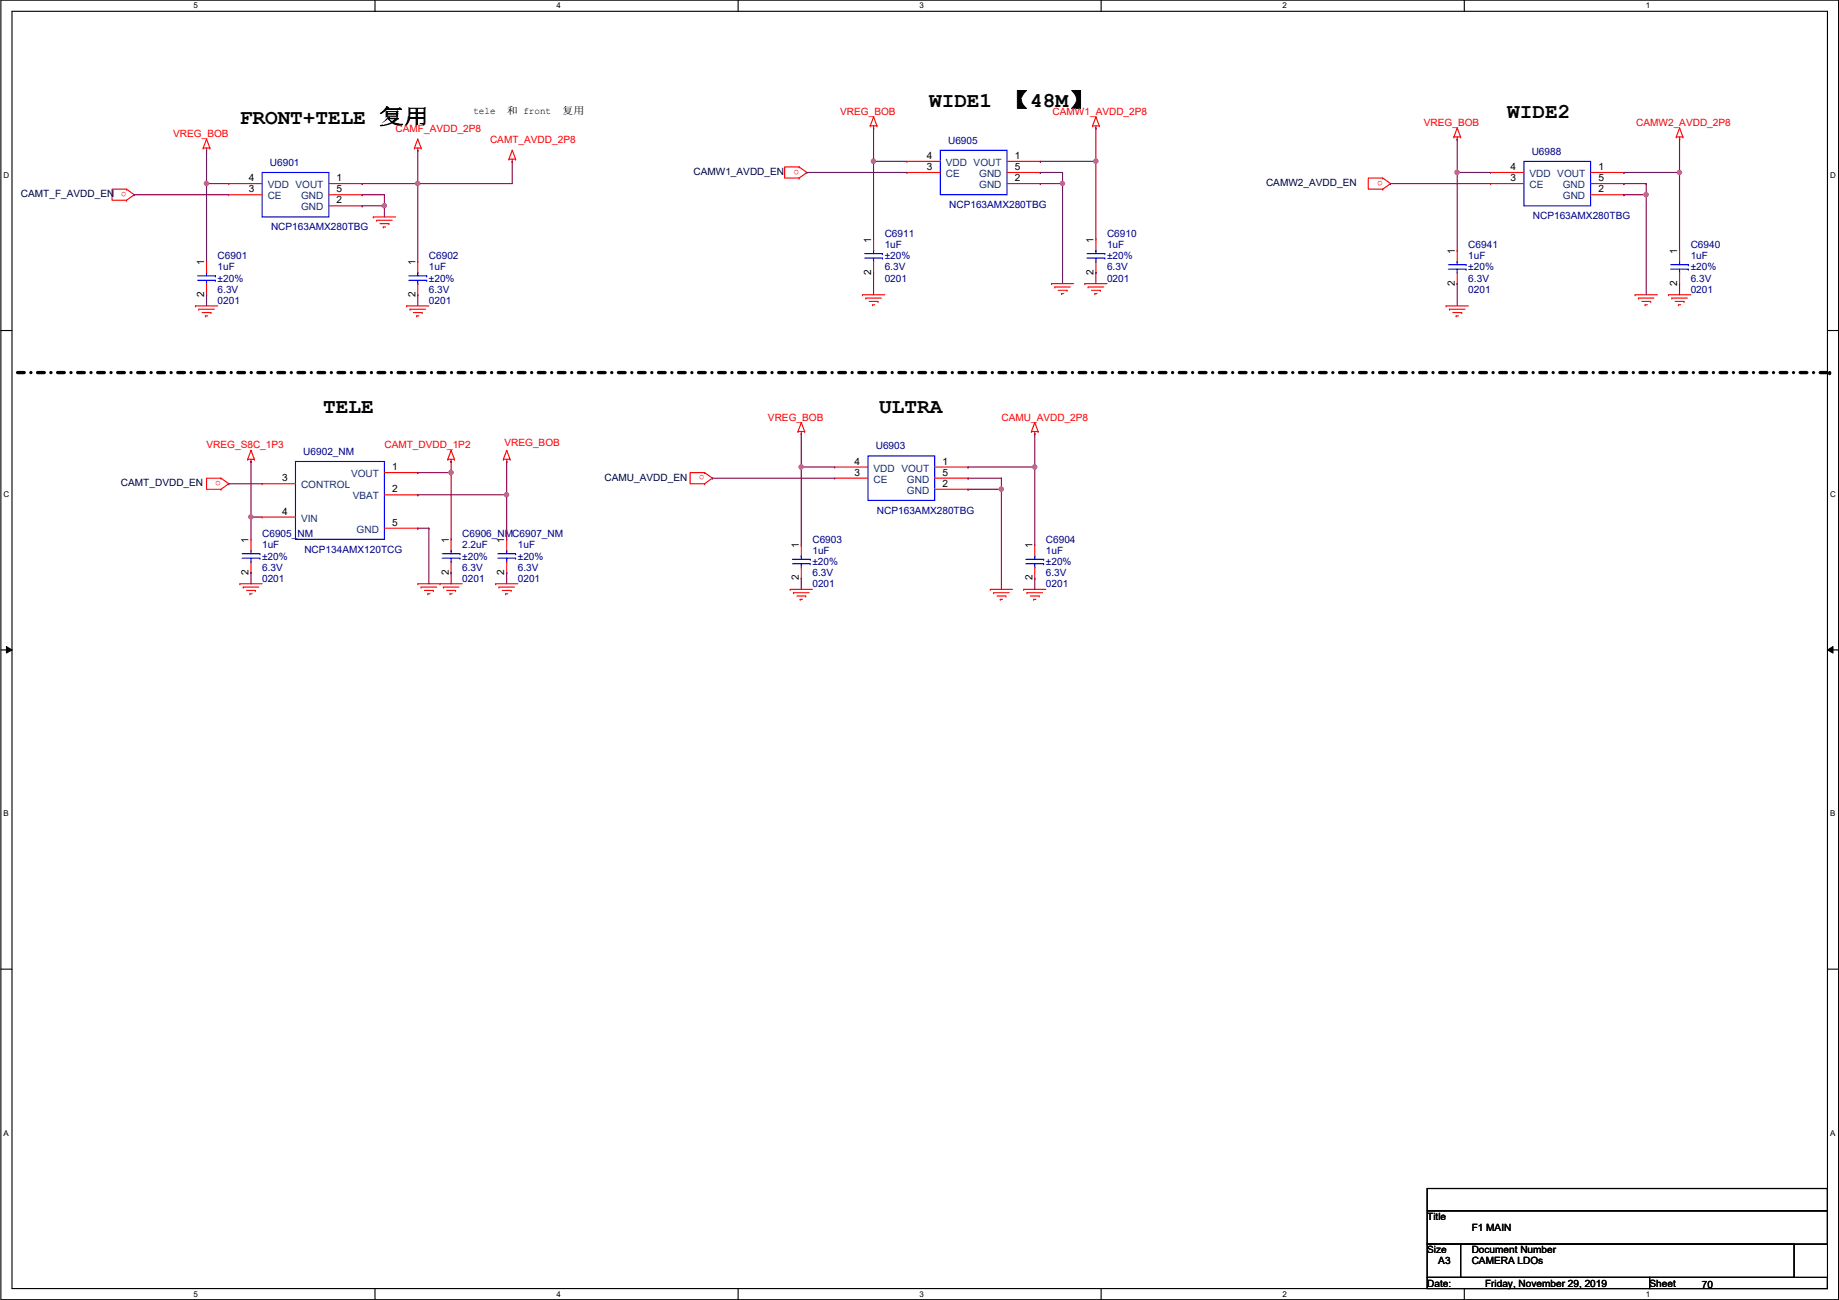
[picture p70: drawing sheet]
<svg xmlns="http://www.w3.org/2000/svg" width="420mm" height="297mm" viewBox="0 0 420 297" stroke-linecap="round" stroke-linejoin="round" font-family="sans-serif">
<defs><g id="words">
<g font-size="4.8">
<text x="54.8" y="28.2">FRONT+TELE 复复</text>
<text x="212.3" y="24.4">WIDE1 【48M】</text>
<text x="344.4" y="27">WIDE2</text>
<text x="73.9" y="94.3">TELE</text>
<text x="200.9" y="94.3">ULTRA</text>
</g>
<g font-size="2.3">
<text x="108.1" y="26">tele</text>
<text x="115.8" y="26">和 front</text>
<text x="128.5" y="26">复复</text>
<text x="56.8" y="41.4">4</text>
<text x="76.9" y="41.4">1</text>
<text x="211.8" y="36.3">4</text>
<text x="211.8" y="38.9">3</text>
<text x="231.8" y="38.9">5</text>
<text x="231.8" y="41.4">2</text>
<text x="231.8" y="36.3">1</text>
<text x="345.1" y="38.9">4</text>
<text x="345.1" y="41.4">3</text>
<text x="365.2" y="41.4">5</text>
<text x="365.2" y="38.9">1</text>
<text x="56.8" y="43.9">3</text>
<text x="76.9" y="43.9">5</text>
<text x="76.9" y="46.5">2</text>
<text x="365.2" y="43.9">2</text>
<text x="199" y="55.4" transform="rotate(-90 199 55.4)">1</text>
<text x="249.8" y="55.4" transform="rotate(-90 249.8 55.4)">1</text>
<text x="332.4" y="58" transform="rotate(-90 332.4 58)">1</text>
<text x="383.2" y="58" transform="rotate(-90 383.2 58)">1</text>
<text x="46.6" y="60.5" transform="rotate(-90 46.6 60.5)">1</text>
<text x="94.9" y="60.5" transform="rotate(-90 94.9 60.5)">1</text>
<text x="199" y="62.8" transform="rotate(-90 199 62.8)">2</text>
<text x="249.8" y="62.8" transform="rotate(-90 249.8 62.8)">2</text>
<text x="332.4" y="65.3" transform="rotate(-90 332.4 65.3)">2</text>
<text x="383.2" y="65.3" transform="rotate(-90 383.2 65.3)">2</text>
<text x="46.6" y="67.9" transform="rotate(-90 46.6 67.9)">2</text>
<text x="94.9" y="67.9" transform="rotate(-90 94.9 67.9)">2</text>
<text x="89.6" y="107.4">1</text>
<text x="195.3" y="106.2">4</text>
<text x="215.3" y="106.2">1</text>
<text x="64.5" y="110">3</text>
<text x="89.6" y="112.5">2</text>
<text x="195.3" y="108.7">3</text>
<text x="215.3" y="108.7">5</text>
<text x="215.3" y="111.2">2</text>
<text x="64.5" y="117.6">4</text>
<text x="56.8" y="124" transform="rotate(-90 56.8 124)">1</text>
<text x="89.6" y="120.1">5</text>
<text x="102.5" y="124" transform="rotate(-90 102.5 124)">1</text>
<text x="115.2" y="124" transform="rotate(-90 115.2 124)">1</text>
<text x="182.5" y="125.3" transform="rotate(-90 182.5 125.3)">1</text>
<text x="235.9" y="125.3" transform="rotate(-90 235.9 125.3)">1</text>
<text x="56.8" y="131.4" transform="rotate(-90 56.8 131.4)">2</text>
<text x="102.5" y="131.4" transform="rotate(-90 102.5 131.4)">2</text>
<text x="115.2" y="131.4" transform="rotate(-90 115.2 131.4)">2</text>
<text x="182.5" y="132.6" transform="rotate(-90 182.5 132.6)">2</text>
<text x="235.9" y="132.6" transform="rotate(-90 235.9 132.6)">2</text>
<text x="326.1" y="278.7">Title</text>
<text x="336.2" y="281.3">F1 MAIN</text>
<text x="326.1" y="286.3">Size</text>
<text x="336.2" y="286.3">Document Number</text>
<text x="326.1" y="294">Date:</text>
<text x="328.6" y="288.9">A3</text>
<text x="336.2" y="288.9">CAMERA LDOs</text>
<text x="339.3" y="294">Friday, November 29, 2019</text>
<text x="376.9" y="294">Sheet</text>
<text x="388.8" y="294.2">70</text>
</g>
<g font-size="2.3" fill="#f00">
<text x="192" y="26.2">VREG_BOB</text>
<text x="240.5" y="26.2">CAMW1_AVDD_2P8</text>
<text x="325.3" y="28.8">VREG_BOB</text>
<text x="373.8" y="28.8">CAMW2_AVDD_2P8</text>
<text x="39.6" y="31.3">VREG_BOB</text>
<text x="90.4" y="30.1">CAMF_AVDD_2P8</text>
<text x="112" y="32.6">CAMT_AVDD_2P8</text>
<text x="182.6" y="38.8" transform="rotate(180 182.6 38.8)">o</text>
<text x="315.9" y="41.3" transform="rotate(180 315.9 41.3)">o</text>
<text x="28.9" y="43.9" transform="rotate(180 28.9 43.9)">o</text>
<text x="115.3" y="101.9">VREG_BOB</text>
<text x="175.5" y="96.1">VREG_BOB</text>
<text x="228.8" y="96.1">CAMU_AVDD_2P8</text>
<text x="47.2" y="102.4">VREG_S8C_1P3</text>
<text x="87.8" y="102.4">CAMT_DVDD_1P2</text>
<text x="50.5" y="109.9" transform="rotate(180 50.5 109.9)">o</text>
<text x="161" y="108.6" transform="rotate(180 161 108.6)">o</text>
</g>
<g font-size="2.3" fill="#000080">
<text x="216.6" y="32.9">U6905</text>
<text x="350" y="35.4">U6988</text>
<text x="61.7" y="37.9">U6901</text>
<text x="216.9" y="47.6">NCP163AMX280TBG</text>
<text x="61.9" y="52.7">NCP163AMX280TBG</text>
<text x="350.2" y="50.1">NCP163AMX280TBG</text>
<text x="49.7" y="59.3">C6901</text>
<text x="98" y="59.3">C6902</text>
<text x="202.1" y="54.2">C6911</text>
<text x="202.1" y="56.7">1uF</text>
<text x="202.1" y="59.3">±20%</text>
<text x="252.9" y="54.2">C6910</text>
<text x="252.9" y="56.7">1uF</text>
<text x="252.9" y="59.3">±20%</text>
<text x="335.5" y="56.7">C6941</text>
<text x="335.5" y="59.3">1uF</text>
<text x="386.3" y="56.7">C6940</text>
<text x="386.3" y="59.3">1uF</text>
<text x="49.7" y="61.8">1uF</text>
<text x="49.7" y="64.3">±20%</text>
<text x="98" y="61.8">1uF</text>
<text x="98" y="64.3">±20%</text>
<text x="202.1" y="64.3">0201</text>
<text x="202.1" y="61.8">6.3V</text>
<text x="252.9" y="64.3">0201</text>
<text x="252.9" y="61.8">6.3V</text>
<text x="335.5" y="64.3">6.3V</text>
<text x="335.5" y="61.8">±20%</text>
<text x="386.3" y="64.3">6.3V</text>
<text x="386.3" y="61.8">±20%</text>
<text x="49.7" y="69.4">0201</text>
<text x="49.7" y="66.9">6.3V</text>
<text x="98" y="69.4">0201</text>
<text x="98" y="66.9">6.3V</text>
<text x="335.5" y="66.9">0201</text>
<text x="386.3" y="66.9">0201</text>
<text x="69.3" y="104">U6902_NM</text>
<text x="200.1" y="102.7">U6903</text>
<text x="200.3" y="117.4">NCP163AMX280TBG</text>
<text x="59.9" y="122.8">C6905_NM</text>
<text x="59.9" y="125.3">1uF</text>
<text x="105.6" y="122.8">C6906_NMC6907_NM</text>
<text x="105.6" y="125.3">2.2uF</text>
<text x="118.3" y="125.3">1uF</text>
<text x="185.6" y="124">C6903</text>
<text x="239" y="124">C6904</text>
<text x="59.9" y="130.4">6.3V</text>
<text x="59.9" y="127.8">±20%</text>
<text x="69.5" y="126.3">NCP134AMX120TCG</text>
<text x="105.6" y="130.4">6.3V</text>
<text x="105.6" y="127.8">±20%</text>
<text x="118.3" y="130.4">6.3V</text>
<text x="118.3" y="127.8">±20%</text>
<text x="185.6" y="126.6">1uF</text>
<text x="185.6" y="131.7">6.3V</text>
<text x="185.6" y="129.1">±20%</text>
<text x="239" y="126.6">1uF</text>
<text x="239" y="131.7">6.3V</text>
<text x="239" y="129.1">±20%</text>
<text x="59.9" y="132.9">0201</text>
<text x="105.6" y="132.9">0201</text>
<text x="118.3" y="132.9">0201</text>
<text x="185.6" y="134.2">0201</text>
<text x="239" y="134.2">0201</text>
</g>
<g font-size="2.3" fill="#000040">
<text x="158.4" y="40">CAMW1_AVDD_EN</text>
<text x="4.8" y="45">CAMT_F_AVDD_EN</text>
<text x="289.2" y="42.5">CAMW2_AVDD_EN</text>
<text x="27.6" y="111.1">CAMT_DVDD_EN</text>
<text x="138.1" y="109.8">CAMU_AVDD_EN</text>
</g>
<g font-size="2.3" fill="#004080">
<text x="216.1" y="37.9">VDD VOUT</text>
<text x="216.1" y="40.5">CE</text>
<text x="223.7" y="40.5">GND</text>
<text x="349.4" y="40.5">VDD VOUT</text>
<text x="61.2" y="43">VDD VOUT</text>
<text x="61.2" y="45.5">CE</text>
<text x="68.8" y="45.5">GND</text>
<text x="223.7" y="43">GND</text>
<text x="349.4" y="43">CE</text>
<text x="357.1" y="43">GND</text>
<text x="357.1" y="45.5">GND</text>
<text x="68.8" y="48.1">GND</text>
<text x="199.6" y="107.8">VDD VOUT</text>
<text x="68.8" y="111.6">CONTROL</text>
<text x="80.2" y="109">VOUT</text>
<text x="199.6" y="110.3">CE</text>
<text x="207.2" y="110.3">GND</text>
<text x="207.2" y="112.9">GND</text>
<text x="68.8" y="119.2">VIN</text>
<text x="80.6" y="114.1">VBAT</text>
<text x="81.5" y="121.7">GND</text>
</g>
<g font-size="1.8">
<text x="44.2" y="1.9">5</text>
<text x="127.1" y="1.9">4</text>
<text x="210.1" y="1.9">3</text>
<text x="293" y="1.9">2</text>
<text x="376" y="1.9">1</text>
<text x=".8" y="40.6">D</text>
<text x="418.2" y="40.6">D</text>
<text x=".8" y="113.6">C</text>
<text x="418.2" y="113.6">C</text>
<text x=".8" y="186.6">B</text>
<text x="418.2" y="186.6">B</text>
<text x=".8" y="259.5">A</text>
<text x="418.2" y="259.5">A</text>
<text x="44.2" y="296.3">5</text>
<text x="127.1" y="296.3">4</text>
<text x="210.1" y="296.3">3</text>
<text x="293" y="296.3">2</text>
<text x="376" y="296.3">1</text>
</g>
</g></defs>
<path d="M.2 0h419.9v297h-419.9zM2.7 2.6h414.8v291.8h-414.8z" fill="none" stroke="#000" stroke-width=".25"/>
<g fill="#fff">
<path d="M44.2 .3h1v2h-1z"/>
<path d="M44.2 294.7h1v2h-1z"/>
</g>
<path d="M85.7 0v2.6M85.7 294.4v2.6" fill="none" stroke="#000" stroke-width=".25"/>
<g fill="#fff">
<path d="M127.1 .3h1v2h-1z"/>
<path d="M127.1 294.7h1v2h-1z"/>
</g>
<path d="M168.6 0v2.6M168.6 294.4v2.6" fill="none" stroke="#000" stroke-width=".25"/>
<g fill="#fff">
<path d="M210.1 .3h1v2h-1z"/>
<path d="M210.1 294.7h1v2h-1z"/>
</g>
<path d="M251.6 0v2.6M251.6 294.4v2.6" fill="none" stroke="#000" stroke-width=".25"/>
<g fill="#fff">
<path d="M293 .3h1v2h-1z"/>
<path d="M293 294.7h1v2h-1z"/>
</g>
<path d="M334.5 0v2.6M334.5 294.4v2.6" fill="none" stroke="#000" stroke-width=".25"/>
<g fill="#fff">
<path d="M376 .3h1v2h-1z"/>
<path d="M376 294.7h1v2h-1z"/>
<path d="M.8 39h1.3v2h-1.3z"/>
<path d="M418.2 39h1.2v2h-1.2z"/>
<path d="M.8 112h1.3v2h-1.3z"/>
<path d="M418.2 112h1.2v2h-1.2z"/>
</g>
<path d="M.2 75.5h2.5M417.5 75.5h2.6" fill="none" stroke="#000" stroke-width=".25"/>
<g fill="#fff">
<path d="M.8 185h1.2v1.9h-1.2z"/>
<path d="M418.2 185h1.1v1.9h-1.1z"/>
</g>
<path d="M.2 148.5h2.5M417.5 148.5h2.6" fill="none" stroke="#000" stroke-width=".25"/>
<path d="M1.5 147.7l1.2 .8-1.2 .7zM417.5 148.5l1.3-.8v1.5z" fill="#000"/>
<path d="M1.5 147.7l1.2 .8-1.2 .7zM417.5 148.5l1.3-.8v1.5z" fill="none" stroke="#000" stroke-width=".23"/>
<g fill="#fff">
<path d="M.8 257.9h1.2v2h-1.2z"/>
<path d="M418.2 257.9h1.1v2h-1.1z"/>
</g>
<path d="M.2 221.4h2.5M417.5 221.4h2.6M326.1 271.6h91.4v5h-91.4zM326.1 276.6h91.4v7.7h-91.4zM326.1 284.3h7.6v7.6h-7.6zM326.1 291.9h50.8v2.5h-50.8zM333.7 284.3h76.2v7.6h-76.2zM376.9 291.9h40.6v2.5h-40.6z" fill="none" stroke="#000" stroke-width=".25"/>
<path d="M4 85.1h414" fill="none" stroke="#000" stroke-width=".76" stroke-dasharray="1.5 1.5 0 1.5"/>
<circle cx="418" cy="85.1" r=".38" fill="#000" stroke-dasharray="1.5 1.5 0 1.5"/>
<g fill="none" stroke="#f00" stroke-width=".25">
<path d="M46.4 33.8h.1M46.4 33.8h1.6M47.2 34.3h.1M47.2 31.8h.1M47.2 33.8v.5M47.2 31.8l-.8 2M47.2 31.8l.8 2M48 33.8h.1M94.7 33.8h.1M94.7 33.8h1.5M95.4 34.3h.1M95.4 31.8h.1"/>
<path d="M95.4 33.8v.5M95.4 31.8l-.7 2M95.4 31.8l.8 2M96.2 33.8h.1M116.3 36.4h.1M116.3 36.4h1.5M117 36.9h.1M117 34.3h.1M117 36.4v.5M117 34.3l-.7 2.1M117 34.3l.8 2.1M117.8 36.4h.1"/>
<path d="M182.6 38.1h.1M182.6 38.1h-3.3v2.6h3.3M182.6 38.1l1.7 1.3-1.7 1.3M198.8 28.7h.1M198.8 28.7h1.6M199.6 29.3h.1M199.6 26.7h.1M199.6 28.7v.6M199.6 26.7l-.8 2M199.6 26.7l.8 2M200.4 28.7h.1M207.2 36.9h.1"/>
<path d="M207.2 36.9h7.6M207.2 39.4h.1M207.2 39.4h7.6M230.1 39.4h7.6M230.1 36.9h7.6M237.7 39.4h.1M237.7 36.9h.1M249.6 28.7h.1M249.6 28.7h1.6M250.4 29.3h.1M250.4 26.7h.1M250.4 28.7v.6"/>
<path d="M250.4 26.7l.8 2M250.4 26.7l-.8 2M251.2 28.7h.1M332.2 31.3h.1M332.2 31.3h1.5M332.9 31.8h.1M332.9 29.3h.1M332.9 31.3v.5M332.9 29.3l-.7 2M332.9 29.3l.8 2M333.7 31.3h.1M340.6 39.4h.1"/>
<path d="M340.6 39.4h7.6M363.4 39.4h7.6M371 39.4h.1M383 31.3h.1M383 31.3h1.5M383.7 31.8h.1M383.7 29.3h.1M383.7 31.3v.5M383.7 29.3l.8 2M383.7 29.3l-.7 2M384.5 31.3h.1M28.9 45.8h.1"/>
<path d="M28.9 43.2h.1M28.9 43.2h-3.3v2.6h3.3M28.9 43.2l1.8 1.3-1.8 1.3M47.2 59.7h.1M47.2 59.7v2.6M52.3 42h.1M52.3 42h7.6M52.3 44.5h.1M52.3 44.5h7.6M75.1 44.5h7.6M75.1 47h7.6M75.1 42h7.6"/>
<path d="M82.7 44.5h.1M82.7 47h.1M82.7 42h.1M85.3 49.6h.1M85.3 49.6h5.1M86.1 50.3h.1M86.1 50.3h3.5M86.8 51.1h2M87.6 51.9h.1M87.6 51.9h.5M88.8 51.1h.1M95.4 59.7h.1"/>
<path d="M95.4 59.7v2.6M182.6 40.7h.1M199.6 59.7v2.6M199.6 54.7h.1M199.6 54.7v2.5M230.1 42h7.6M237.7 42h.1M250.4 59.7v2.6M250.4 54.7h.1M250.4 54.7v2.5M315.9 43.2h.1M315.9 40.7h.1"/>
<path d="M315.9 40.7h-3.3v2.5h3.3M315.9 40.7l1.8 1.3-1.8 1.2M332.9 57.2h.1M332.9 57.2v2.5M340.6 42h.1M340.6 42h7.6M363.4 42h7.6M363.4 44.5h7.6M371 42h.1M371 44.5h.1M383.7 57.2h.1M383.7 57.2v2.5"/>
<path d="M44.6 69.9h.1M44.6 69.9h5.1M45.4 70.7h.1M45.4 70.7h3.6M46.2 71.4h2M46.9 72.2h.1M46.9 72.2h.5M47.2 67.3h.1M47.2 64.8v2.5M48.2 71.4h.1M92.9 69.9h.1M92.9 69.9h5.1"/>
<path d="M93.7 70.7h.1M93.7 70.7h3.5M94.4 71.4h2.1M95.2 72.2h.1M95.2 72.2h.5M95.4 67.3h.1M95.4 64.8v2.5M96.5 71.4h.1M197 67.4h.1M197 67.4h5.1M197.8 68.1h.1M197.8 68.1h3.6"/>
<path d="M198.6 68.9h2M199.3 69.6h.1M199.3 69.6h.5M199.6 62.3h.1M200.6 68.9h.1M240.2 64.8h.1M240.2 64.8h5.1M241 65.6h.1M241 65.6h3.5M241.8 66.3h2M242.5 67.1h.1M242.5 67.1h.5"/>
<path d="M243.8 66.3h.1M247.8 64.8h.1M247.8 64.8h5.1M248.6 65.6h.1M248.6 65.6h3.6M249.4 66.3h2M250.1 67.1h.1M250.1 67.1h.5M250.4 62.3h.1M251.4 66.3h.1M330.4 69.9h.1M330.4 69.9h5.1"/>
<path d="M331.2 70.7h.1M331.2 70.7h3.5M331.9 71.4h2.1M332.7 72.2h.1M332.7 72.2h.5M332.9 64.8h.1M332.9 62.3v2.5M334 71.4h.1M373.6 67.4h.1M373.6 67.4h5.1M374.3 68.1h.1M374.3 68.1h3.6"/>
<path d="M375.1 68.9h2M375.9 69.6h.1M375.9 69.6h.5M377.1 68.9h.1M381.2 67.4h.1M381.2 67.4h5.1M382 68.1h.1M382 68.1h3.5M382.7 68.9h2.1M383.5 69.6h.1M383.5 69.6h.5M383.7 64.8h.1"/>
<path d="M383.7 62.3v2.5M384.8 68.9h.1M182.3 98.6h.1M182.3 98.6h1.5M183.1 99.1h.1M183.1 96.6h.1M183.1 98.6v.5M183.1 96.6l-.8 2M183.1 96.6l.7 2M183.8 98.6h.1M235.7 98.6h.1M235.7 98.6h1.5"/>
<path d="M236.4 99.1h.1M236.4 96.6h.1M236.4 98.6v.5M236.4 96.6l-.7 2M236.4 96.6l.8 2M237.2 98.6h.1M50.5 111.8h.1M50.5 109.3h.1M50.5 109.3h-3.3v2.5h3.3M50.5 109.3l1.8 1.2-1.8 1.3M56.6 104.9h.1M56.6 104.9h1.5"/>
<path d="M57.3 105.5h.1M57.3 102.9h.1M57.3 104.9v.6M57.3 102.9l-.7 2M57.3 102.9l.8 2M58.1 104.9h.1M59.9 118.1h.1M59.9 118.1h7.6M59.9 110.5h.1M59.9 110.5h7.6M87.8 113.1h7.6M87.8 108h7.6"/>
<path d="M95.4 113.1h.1M95.4 108h.1M102.3 104.9h.1M102.3 104.9h1.5M103.1 105.5h.1M103.1 102.9h.1M103.1 104.9v.6M103.1 102.9l-.8 2M103.1 102.9l.7 2M103.8 104.9h.1M115 104.9h.1M115 104.9h1.5"/>
<path d="M115.8 105.5h.1M115.8 102.9h.1M115.8 104.9v.6M115.8 102.9l.7 2M115.8 102.9l-.8 2M116.5 104.9h.1M161 110.5h.1M161 108h.1M161 108h-3.3v2.5h3.3M161 108l1.8 1.3-1.8 1.2M190.7 106.7h.1M190.7 106.7h7.6"/>
<path d="M190.7 109.3h.1M190.7 109.3h7.6M213.6 109.3h7.6M213.6 111.8h7.6M213.6 106.7h7.6M221.2 109.3h.1M221.2 111.8h.1M221.2 106.7h.1M54.8 133.4h.1M54.8 133.4h5.1M55.6 134.2h.1M55.6 134.2h3.5"/>
<path d="M56.3 134.9h2.1M57.1 135.7h.1M57.1 135.7h.5M57.3 130.8h.1M57.3 128.3v2.5M57.3 123.2h.1M57.3 123.2v2.6M58.4 134.9h.1M87.8 120.7h7.6M95.4 120.7h.1M95.4 133.4h.1M95.4 133.4h10.2"/>
<path d="M96.2 134.2h.1M96.2 134.2h3.6M97 134.9h2M97.7 135.7h.1M97.7 135.7h.5M99 134.9h.1M100.5 133.4h.1M101.3 134.2h.1M101.3 134.2h3.5M102.1 134.9h2M102.8 135.7h.1M102.8 135.7h.5"/>
<path d="M103.1 130.8h.1M103.1 128.3v2.5M103.1 123.2h.1M103.1 123.2v2.6M104.1 134.9h.1M113.2 133.4h.1M113.2 133.4h5.1M114 134.2h.1M114 134.2h3.5M114.8 134.9h2M115.5 135.7h.1M115.5 135.7h.5"/>
<path d="M115.8 130.8h.1M115.8 128.3v2.5M115.8 123.2h.1M115.8 123.2v2.6M116.8 134.9h.1M180.5 134.7h.1M180.5 134.7h5.1M181.3 135.4h.1M181.3 135.4h3.6M182.1 136.2h2M182.8 136.9h.1M182.8 136.9h.5"/>
<path d="M183.1 132.1h.1M183.1 129.6v2.5M183.1 124.5h.1M183.1 124.5v2.5M184.1 136.2h.1M226.3 134.7h.1M226.3 134.7h5M227 135.4h.1M227 135.4h3.6M227.8 136.2h2M228.5 136.9h.1M228.5 136.9h.6"/>
<path d="M229.8 136.2h.1M233.9 134.7h.1M233.9 134.7h5.1M234.6 135.4h.1M234.6 135.4h3.6M235.4 136.2h2M236.2 136.9h.1M236.2 136.9h.5M236.4 132.1h.1M236.4 129.6v2.5M236.4 124.5h.1M236.4 124.5v2.5"/>
<path d="M237.4 136.2h.1"/>
</g>
<g fill="none" stroke="#00f" stroke-width=".25">
<path d="M59.9 39.4h15.2v10.2h-15.2zM214.8 34.3h15.3v10.2h-15.3zM348.2 36.9h15.2v10.1h-15.2zM197.6 58h4M197.6 59h4M199.6 57.2h.1M199.6 59.7h.1M199.6 57.2v.8M199.6 59v.7M201.6 58h.1M201.6 59h.1M248.4 58h4"/>
<path d="M248.4 59h4M250.4 57.2h.1M250.4 59.7h.1M250.4 57.2v.8M250.4 59v.7M252.4 58h.1M252.4 59h.1M332.9 59.7h.1M332.9 59.7v.8M383.7 59.7h.1M383.7 59.7v.8M45.2 63h4"/>
<path d="M45.2 64h4M47.2 62.3h.1M47.2 64.8h.1M47.2 62.3v.7M47.2 64v.8M49.2 63h.1M49.2 64h.1M93.4 63h4.1M93.4 64h4.1M95.4 62.3h.1M95.4 64.8h.1M95.4 62.3v.7"/>
<path d="M95.4 64v.8M97.5 63h.1M97.5 64h.1M330.9 60.5h4.1M330.9 61.5h4.1M332.9 62.3h.1M332.9 61.5v.8M335 60.5h.1M335 61.5h.1M381.7 60.5h4.1M381.7 61.5h4.1M383.7 62.3h.1"/>
<path d="M383.7 61.5v.8M385.8 60.5h.1M385.8 61.5h.1M67.5 105.4h20.3v17.8h-20.3zM198.3 104.2h15.3v10.1h-15.3zM55.3 126.5h4.1M55.3 127.5h4.1M57.3 125.8h.1M57.3 128.3h.1M57.3 125.8v.7M57.3 127.5v.8M59.4 126.5h.1"/>
<path d="M59.4 127.5h.1M101 126.5h4.1M101 127.5h4.1M103.1 125.8h.1M103.1 128.3h.1M103.1 125.8v.7M103.1 127.5v.8M105.1 126.5h.1M105.1 127.5h.1M113.7 126.5h4.1M113.7 127.5h4.1M115.8 125.8h.1"/>
<path d="M115.8 128.3h.1M115.8 125.8v.7M115.8 127.5v.8M117.8 126.5h.1M117.8 127.5h.1M181 127.8h4.1M181 128.8h4.1M183.1 127h.1M183.1 129.6h.1M183.1 127v.8M183.1 128.8v.8M185.1 127.8h.1"/>
<path d="M185.1 128.8h.1M234.4 127.8h4M234.4 128.8h4M236.4 127h.1M236.4 129.6h.1M236.4 127v.8M236.4 128.8v.8M238.4 127.8h.1M238.4 128.8h.1"/>
</g>
<path d="M47.2 34.3h.1M47.2 34.3v7.7M199.6 29.3h.1M199.6 29.3v7.6M250.4 29.3h.1M250.4 29.3v7.6M332.9 31.8h.1M332.9 31.8v7.6M383.7 31.8h.1M383.7 31.8v7.6" fill="none" stroke="#800040" stroke-width=".25"/>
<circle cx="47.2" cy="41.9" r=".49" fill="#f0f"/>
<circle cx="47.2" cy="41.9" r=".49" fill="none" stroke="#f0f" stroke-width=".25"/>
<path d="M95.4 34.3h.1M95.4 34.3v7.7M117 36.9h.1M117 36.9v5.1M199.6 36.9h.1M199.6 36.9h7.6M199.6 36.9v17.8" fill="none" stroke="#800040" stroke-width=".25"/>
<circle cx="199.6" cy="36.8" r=".49" fill="#f0f"/>
<circle cx="199.6" cy="36.8" r=".49" fill="none" stroke="#f0f" stroke-width=".25"/>
<path d="M237.7 36.9h.1M237.7 36.9h12.7M250.4 36.9h.1M250.4 36.9v17.8" fill="none" stroke="#800040" stroke-width=".25"/>
<circle cx="250.4" cy="36.8" r=".49" fill="#f0f"/>
<circle cx="250.4" cy="36.8" r=".49" fill="none" stroke="#f0f" stroke-width=".25"/>
<path d="M184.3 39.4h.1M184.3 39.4h22.9M237.7 39.4h.1M237.7 39.4h5.1M242.8 39.4h.1M242.8 39.4v2.6" fill="none" stroke="#800040" stroke-width=".25"/>
<circle cx="242.7" cy="41.9" r=".49" fill="#f0f"/>
<circle cx="242.7" cy="41.9" r=".49" fill="none" stroke="#f0f" stroke-width=".25"/>
<path d="M332.9 39.4h.1M332.9 39.4h7.6M332.9 39.4v17.8" fill="none" stroke="#800040" stroke-width=".25"/>
<circle cx="332.9" cy="39.4" r=".49" fill="#f0f"/>
<circle cx="332.9" cy="39.4" r=".49" fill="none" stroke="#f0f" stroke-width=".25"/>
<path d="M371 39.4h.1M371 39.4h12.7M383.7 39.4h.1M383.7 39.4v17.8" fill="none" stroke="#800040" stroke-width=".25"/>
<circle cx="383.7" cy="39.4" r=".49" fill="#f0f"/>
<circle cx="383.7" cy="39.4" r=".49" fill="none" stroke="#f0f" stroke-width=".25"/>
<path d="M47.2 42h.1M47.2 42v17.7M47.2 42h5.1M82.7 42h.1M82.7 42h34.3M95.4 42h.1" fill="none" stroke="#800040" stroke-width=".25"/>
<circle cx="95.4" cy="41.9" r=".49" fill="#f0f"/>
<circle cx="95.4" cy="41.9" r=".49" fill="none" stroke="#f0f" stroke-width=".25"/>
<g fill="none" stroke="#800040" stroke-width=".25">
<path d="M30.7 44.5h.1M30.7 44.5h21.6M82.7 44.5h.1M82.7 44.5h5.1M87.8 44.5h.1M87.8 44.5v2.5M95.4 42h.1M95.4 42v17.7M237.7 42h.1M237.7 42h5.1M242.8 42h.1M242.8 42v22.8"/>
<path d="M317.7 42h.1M317.7 42h22.8M371 42h.1M371 42h5.1M376.1 42h.1M376.1 42v2.5"/>
</g>
<circle cx="87.8" cy="47" r=".49" fill="#f0f"/>
<circle cx="87.8" cy="47" r=".49" fill="none" stroke="#f0f" stroke-width=".25"/>
<path d="M371 44.5h.1M371 44.5h5.1M376.1 44.5h.1M376.1 44.5v22.8" fill="none" stroke="#800040" stroke-width=".25"/>
<circle cx="376.1" cy="44.5" r=".49" fill="#f0f"/>
<circle cx="376.1" cy="44.5" r=".49" fill="none" stroke="#f0f" stroke-width=".25"/>
<g fill="none" stroke="#800040" stroke-width=".25">
<path d="M82.7 47h.1M82.7 47h5.1M87.8 47h.1M87.8 47v2.6M47.2 67.3h.1M47.2 67.3v2.6M95.4 67.3h.1M95.4 67.3v2.6M199.6 62.3h.1M199.6 62.3v5M250.4 62.3h.1M250.4 62.3v2.5"/>
<path d="M332.9 64.8h.1M332.9 64.8v5.1M383.7 64.8h.1M383.7 64.8v2.5M183.1 99.1h.1M183.1 99.1v7.6M236.4 99.1h.1M236.4 99.1v7.6M57.3 105.4h.1M57.3 105.4v12.7"/>
</g>
<circle cx="57.3" cy="118.1" r=".49" fill="#f0f"/>
<circle cx="57.3" cy="118.1" r=".49" fill="none" stroke="#f0f" stroke-width=".25"/>
<path d="M103.1 105.4h.1M103.1 105.4v2.6M115.8 105.4h.1M115.8 105.4v7.7M183.1 106.7h.1M183.1 106.7v17.8" fill="none" stroke="#800040" stroke-width=".25"/>
<circle cx="183.1" cy="106.7" r=".49" fill="#f0f"/>
<circle cx="183.1" cy="106.7" r=".49" fill="none" stroke="#f0f" stroke-width=".25"/>
<path d="M183.1 106.7h.1M183.1 106.7h7.6M221.2 106.7h.1M221.2 106.7h15.2M236.4 106.7h.1M236.4 106.7v17.8" fill="none" stroke="#800040" stroke-width=".25"/>
<circle cx="236.4" cy="106.7" r=".49" fill="#f0f"/>
<circle cx="236.4" cy="106.7" r=".49" fill="none" stroke="#f0f" stroke-width=".25"/>
<path d="M95.4 108h.1M95.4 108h7.7M103.1 108h.1M103.1 108v15.2" fill="none" stroke="#800040" stroke-width=".25"/>
<circle cx="103" cy="108" r=".49" fill="#f0f"/>
<circle cx="103" cy="108" r=".49" fill="none" stroke="#f0f" stroke-width=".25"/>
<path d="M52.3 110.5h.1M52.3 110.5h7.6M162.8 109.3h.1M162.8 109.3h27.9M221.2 109.3h.1M221.2 111.8h.1M221.2 109.3h7.6M221.2 111.8h7.6M228.8 109.3h.1M228.8 111.8h.1M228.8 109.3v25.4" fill="none" stroke="#800040" stroke-width=".25"/>
<circle cx="228.8" cy="111.8" r=".49" fill="#f0f"/>
<circle cx="228.8" cy="111.8" r=".49" fill="none" stroke="#f0f" stroke-width=".25"/>
<path d="M95.4 113.1h.1M95.4 113.1h20.4" fill="none" stroke="#800040" stroke-width=".25"/>
<circle cx="115.7" cy="113" r=".49" fill="#f0f"/>
<circle cx="115.7" cy="113" r=".49" fill="none" stroke="#f0f" stroke-width=".25"/>
<g fill="none" stroke="#800040" stroke-width=".25">
<path d="M57.3 118.1h.1M57.3 118.1v5.1M57.3 118.1h2.6M115.8 113.1h.1M115.8 113.1v10.1M57.3 130.8h.1M57.3 130.8v2.6M95.4 120.7h.1M95.4 120.7h2.6M98 120.7h.1M98 120.7v12.7M103.1 130.8h.1"/>
<path d="M103.1 130.8v2.6M115.8 130.8h.1M115.8 130.8v2.6M183.1 132.1h.1M183.1 132.1v2.6M236.4 132.1h.1M236.4 132.1v2.6"/>
</g>
<circle cx="47.2" cy="41.9" r=".49" fill="#f0f"/>
<circle cx="47.2" cy="41.9" r=".49" fill="none" stroke="#f0f" stroke-width=".25"/>
<circle cx="199.6" cy="36.8" r=".49" fill="#f0f"/>
<circle cx="199.6" cy="36.8" r=".49" fill="none" stroke="#f0f" stroke-width=".25"/>
<circle cx="250.4" cy="36.8" r=".49" fill="#f0f"/>
<circle cx="250.4" cy="36.8" r=".49" fill="none" stroke="#f0f" stroke-width=".25"/>
<circle cx="242.7" cy="41.9" r=".49" fill="#f0f"/>
<circle cx="242.7" cy="41.9" r=".49" fill="none" stroke="#f0f" stroke-width=".25"/>
<circle cx="332.9" cy="39.4" r=".49" fill="#f0f"/>
<circle cx="332.9" cy="39.4" r=".49" fill="none" stroke="#f0f" stroke-width=".25"/>
<circle cx="383.7" cy="39.4" r=".49" fill="#f0f"/>
<circle cx="383.7" cy="39.4" r=".49" fill="none" stroke="#f0f" stroke-width=".25"/>
<circle cx="95.4" cy="41.9" r=".49" fill="#f0f"/>
<circle cx="95.4" cy="41.9" r=".49" fill="none" stroke="#f0f" stroke-width=".25"/>
<circle cx="87.8" cy="47" r=".49" fill="#f0f"/>
<circle cx="87.8" cy="47" r=".49" fill="none" stroke="#f0f" stroke-width=".25"/>
<circle cx="376.1" cy="44.5" r=".49" fill="#f0f"/>
<circle cx="376.1" cy="44.5" r=".49" fill="none" stroke="#f0f" stroke-width=".25"/>
<circle cx="57.3" cy="118.1" r=".49" fill="#f0f"/>
<circle cx="57.3" cy="118.1" r=".49" fill="none" stroke="#f0f" stroke-width=".25"/>
<circle cx="183.1" cy="106.7" r=".49" fill="#f0f"/>
<circle cx="183.1" cy="106.7" r=".49" fill="none" stroke="#f0f" stroke-width=".25"/>
<circle cx="236.4" cy="106.7" r=".49" fill="#f0f"/>
<circle cx="236.4" cy="106.7" r=".49" fill="none" stroke="#f0f" stroke-width=".25"/>
<circle cx="103" cy="108" r=".49" fill="#f0f"/>
<circle cx="103" cy="108" r=".49" fill="none" stroke="#f0f" stroke-width=".25"/>
<circle cx="228.8" cy="111.8" r=".49" fill="#f0f"/>
<circle cx="228.8" cy="111.8" r=".49" fill="none" stroke="#f0f" stroke-width=".25"/>
<circle cx="115.7" cy="113" r=".49" fill="#f0f"/>
<circle cx="115.7" cy="113" r=".49" fill="none" stroke="#f0f" stroke-width=".25"/>
<use href="#words"/>
</svg>
